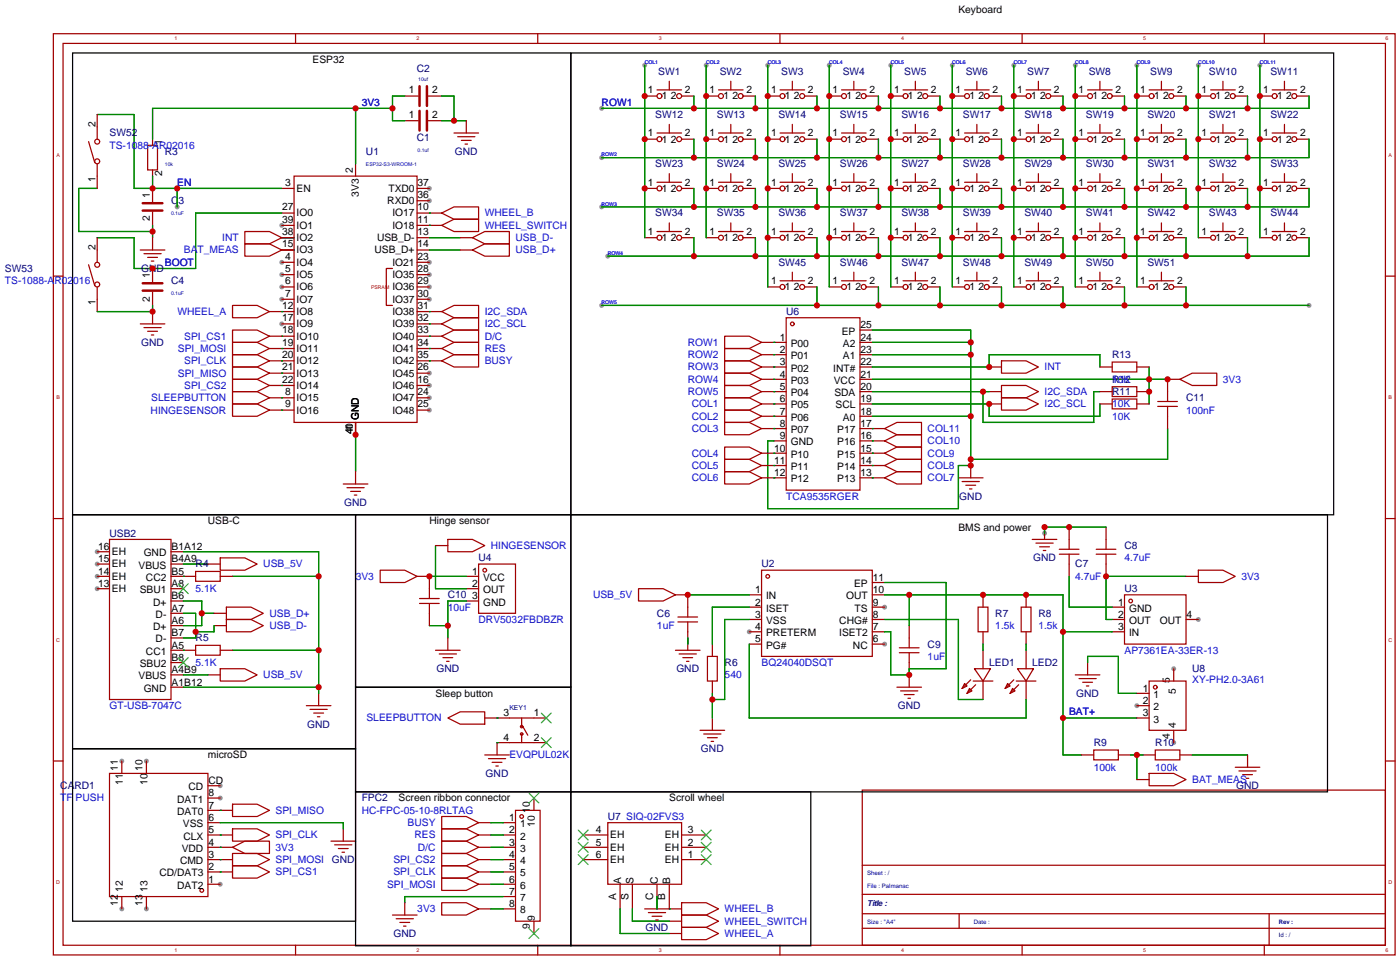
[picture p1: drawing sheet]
<svg xmlns="http://www.w3.org/2000/svg" width="289mm" height="200mm" viewBox="0 0 289 200" stroke-linecap="round" stroke-linejoin="round" font-family="sans-serif">
<defs><g id="words">
<g font-size="2.1">
<text x="197.9" y="2.7">Keyboard</text>
<text x="64.5" y="12.9">ESP32</text>
<text x="84.4" y="19.2">1</text>
<text x="89.2" y="19.2">2</text>
<text x="133.8" y="19.2">1</text>
<text x="136.7" y="20.5">1</text>
<text x="138.5" y="20.5">2</text>
<text x="141.4" y="19.2">2</text>
<text x="146.5" y="19.2">1</text>
<text x="149.4" y="20.5">1</text>
<text x="151.2" y="20.5">2</text>
<text x="154.1" y="19.2">2</text>
<text x="159.2" y="19.2">1</text>
<text x="162.1" y="20.5">1</text>
<text x="163.9" y="20.5">2</text>
<text x="166.8" y="19.2">2</text>
<text x="171.9" y="19.2">1</text>
<text x="174.8" y="20.5">1</text>
<text x="176.6" y="20.5">2</text>
<text x="179.5" y="19.2">2</text>
<text x="184.6" y="19.2">1</text>
<text x="187.5" y="20.5">1</text>
<text x="189.3" y="20.5">2</text>
<text x="192.2" y="19.2">2</text>
<text x="197.3" y="19.2">1</text>
<text x="200.2" y="20.5">1</text>
<text x="202" y="20.5">2</text>
<text x="204.9" y="19.2">2</text>
<text x="210" y="19.2">1</text>
<text x="212.9" y="20.5">1</text>
<text x="214.7" y="20.5">2</text>
<text x="217.6" y="19.2">2</text>
<text x="222.7" y="19.2">1</text>
<text x="225.6" y="20.5">1</text>
<text x="227.4" y="20.5">2</text>
<text x="230.3" y="19.2">2</text>
<text x="235.4" y="19.2">1</text>
<text x="238.3" y="20.5">1</text>
<text x="240.1" y="20.5">2</text>
<text x="243" y="19.2">2</text>
<text x="248.1" y="19.2">1</text>
<text x="251" y="20.5">1</text>
<text x="252.8" y="20.5">2</text>
<text x="255.7" y="19.2">2</text>
<text x="260.8" y="19.2">1</text>
<text x="263.7" y="20.5">1</text>
<text x="265.5" y="20.5">2</text>
<text x="268.4" y="19.2">2</text>
<text x="19.7" y="26.2" transform="rotate(-90 19.7 26.2)">2</text>
<text x="33.5" y="29.9" transform="rotate(-90 33.5 29.9)">1</text>
<text x="84.4" y="24.3">1</text>
<text x="89.2" y="24.3">2</text>
<text x="133.8" y="28.1">1</text>
<text x="136.7" y="29.4">1</text>
<text x="138.5" y="29.4">2</text>
<text x="141.4" y="28.1">2</text>
<text x="146.5" y="28.1">1</text>
<text x="149.4" y="29.4">1</text>
<text x="151.2" y="29.4">2</text>
<text x="154.1" y="28.1">2</text>
<text x="159.2" y="28.1">1</text>
<text x="162.1" y="29.4">1</text>
<text x="163.9" y="29.4">2</text>
<text x="166.8" y="28.1">2</text>
<text x="171.9" y="28.1">1</text>
<text x="174.8" y="29.4">1</text>
<text x="176.6" y="29.4">2</text>
<text x="179.5" y="28.1">2</text>
<text x="184.6" y="28.1">1</text>
<text x="187.5" y="29.4">1</text>
<text x="189.3" y="29.4">2</text>
<text x="192.2" y="28.1">2</text>
<text x="197.3" y="28.1">1</text>
<text x="200.2" y="29.4">1</text>
<text x="202" y="29.4">2</text>
<text x="204.9" y="28.1">2</text>
<text x="210" y="28.1">1</text>
<text x="212.9" y="29.4">1</text>
<text x="214.7" y="29.4">2</text>
<text x="217.6" y="28.1">2</text>
<text x="222.7" y="28.1">1</text>
<text x="225.6" y="29.4">1</text>
<text x="227.4" y="29.4">2</text>
<text x="230.3" y="28.1">2</text>
<text x="235.4" y="28.1">1</text>
<text x="238.3" y="29.4">1</text>
<text x="240.1" y="29.4">2</text>
<text x="243" y="28.1">2</text>
<text x="248.1" y="28.1">1</text>
<text x="251" y="29.4">1</text>
<text x="252.8" y="29.4">2</text>
<text x="255.7" y="28.1">2</text>
<text x="260.8" y="28.1">1</text>
<text x="263.7" y="29.4">1</text>
<text x="265.5" y="29.4">2</text>
<text x="268.4" y="28.1">2</text>
<text x="72.8" y="35.6" transform="rotate(-90 72.8 35.6)">2</text>
<text x="19.7" y="37.5" transform="rotate(-90 19.7 37.5)">1</text>
<text x="30.9" y="40.8" transform="rotate(-90 30.9 40.8)">1</text>
<text x="33.5" y="36.3" transform="rotate(-90 33.5 36.3)">2</text>
<text x="58.8" y="38.3">3</text>
<text x="61.2" y="39.6">EN</text>
<text x="74.1" y="40.6" transform="rotate(-90 74.1 40.6)">3V3</text>
<text x="80.2" y="39.6">TXD0</text>
<text x="86.2" y="38.3">37</text>
<text x="86.2" y="40.8">36</text>
<text x="133.8" y="38.3">1</text>
<text x="136.7" y="39.6">1</text>
<text x="138.5" y="39.6">2</text>
<text x="141.4" y="38.3">2</text>
<text x="146.5" y="38.3">1</text>
<text x="149.4" y="39.6">1</text>
<text x="151.2" y="39.6">2</text>
<text x="154.1" y="38.3">2</text>
<text x="159.2" y="38.3">1</text>
<text x="162.1" y="39.6">1</text>
<text x="163.9" y="39.6">2</text>
<text x="166.8" y="38.3">2</text>
<text x="171.9" y="38.3">1</text>
<text x="174.8" y="39.6">1</text>
<text x="176.6" y="39.6">2</text>
<text x="179.5" y="38.3">2</text>
<text x="184.6" y="38.3">1</text>
<text x="187.5" y="39.6">1</text>
<text x="189.3" y="39.6">2</text>
<text x="192.2" y="38.3">2</text>
<text x="197.3" y="38.3">1</text>
<text x="200.2" y="39.6">1</text>
<text x="202" y="39.6">2</text>
<text x="204.9" y="38.3">2</text>
<text x="210" y="38.3">1</text>
<text x="212.9" y="39.6">1</text>
<text x="214.7" y="39.6">2</text>
<text x="217.6" y="38.3">2</text>
<text x="222.7" y="38.3">1</text>
<text x="225.6" y="39.6">1</text>
<text x="227.4" y="39.6">2</text>
<text x="230.3" y="38.3">2</text>
<text x="235.4" y="38.3">1</text>
<text x="238.3" y="39.6">1</text>
<text x="240.1" y="39.6">2</text>
<text x="243" y="38.3">2</text>
<text x="248.1" y="38.3">1</text>
<text x="251" y="39.6">1</text>
<text x="252.8" y="39.6">2</text>
<text x="255.7" y="38.3">2</text>
<text x="260.8" y="38.3">1</text>
<text x="263.7" y="39.6">1</text>
<text x="265.5" y="39.6">2</text>
<text x="268.4" y="38.3">2</text>
<text x="30.9" y="45.7" transform="rotate(-90 30.9 45.7)">2</text>
<text x="58.3" y="43.4">27</text>
<text x="58.3" y="45.9">39</text>
<text x="61.2" y="44.6">IO0</text>
<text x="61.2" y="47.2">IO1</text>
<text x="80" y="42.1">RXD0</text>
<text x="81" y="44.6">IO17</text>
<text x="81" y="47.2">IO18</text>
<text x="86.2" y="43.4">10</text>
<text x="86.2" y="45.9">11</text>
<text x="19.7" y="51.6" transform="rotate(-90 19.7 51.6)">2</text>
<text x="58.3" y="48.5">38</text>
<text x="58.3" y="51">15</text>
<text x="58.8" y="53.5">4</text>
<text x="61.2" y="49.7">IO2</text>
<text x="61.2" y="52.3">IO3</text>
<text x="77.3" y="52.3">USB_D+</text>
<text x="77.8" y="49.7">USB_D-</text>
<text x="86.2" y="48.5">13</text>
<text x="86.2" y="51">14</text>
<text x="86.2" y="53.5">23</text>
<text x="133.8" y="48.5">1</text>
<text x="136.7" y="49.7">1</text>
<text x="138.5" y="49.7">2</text>
<text x="141.4" y="48.5">2</text>
<text x="146.5" y="48.5">1</text>
<text x="149.4" y="49.7">1</text>
<text x="151.2" y="49.7">2</text>
<text x="154.1" y="48.5">2</text>
<text x="159.2" y="48.5">1</text>
<text x="162.1" y="49.7">1</text>
<text x="163.9" y="49.7">2</text>
<text x="166.8" y="48.5">2</text>
<text x="171.9" y="48.5">1</text>
<text x="174.8" y="49.7">1</text>
<text x="176.6" y="49.7">2</text>
<text x="179.5" y="48.5">2</text>
<text x="184.6" y="48.5">1</text>
<text x="187.5" y="49.7">1</text>
<text x="189.3" y="49.7">2</text>
<text x="192.2" y="48.5">2</text>
<text x="197.3" y="48.5">1</text>
<text x="200.2" y="49.7">1</text>
<text x="202" y="49.7">2</text>
<text x="204.9" y="48.5">2</text>
<text x="210" y="48.5">1</text>
<text x="212.9" y="49.7">1</text>
<text x="214.7" y="49.7">2</text>
<text x="217.6" y="48.5">2</text>
<text x="222.7" y="48.5">1</text>
<text x="225.6" y="49.7">1</text>
<text x="227.4" y="49.7">2</text>
<text x="230.3" y="48.5">2</text>
<text x="235.4" y="48.5">1</text>
<text x="238.3" y="49.7">1</text>
<text x="240.1" y="49.7">2</text>
<text x="243" y="48.5">2</text>
<text x="248.1" y="48.5">1</text>
<text x="251" y="49.7">1</text>
<text x="252.8" y="49.7">2</text>
<text x="255.7" y="48.5">2</text>
<text x="260.8" y="48.5">1</text>
<text x="263.7" y="49.7">1</text>
<text x="265.5" y="49.7">2</text>
<text x="268.4" y="48.5">2</text>
<text x="30.9" y="57.4" transform="rotate(-90 30.9 57.4)">1</text>
<text x="58.8" y="56.1">5</text>
<text x="58.8" y="58.6">6</text>
<text x="61.2" y="54.8">IO4</text>
<text x="61.2" y="57.3">IO5</text>
<text x="61.2" y="59.9">IO6</text>
<text x="81" y="54.8">IO21</text>
<text x="81" y="57.3">IO35</text>
<text x="81" y="59.9">IO36</text>
<text x="86.2" y="56.1">28</text>
<text x="86.2" y="58.6">29</text>
<text x="159.2" y="58.6">1</text>
<text x="162.1" y="59.9">1</text>
<text x="163.9" y="59.9">2</text>
<text x="166.8" y="58.6">2</text>
<text x="171.9" y="58.6">1</text>
<text x="174.8" y="59.9">1</text>
<text x="176.6" y="59.9">2</text>
<text x="179.5" y="58.6">2</text>
<text x="184.6" y="58.6">1</text>
<text x="187.5" y="59.9">1</text>
<text x="189.3" y="59.9">2</text>
<text x="192.2" y="58.6">2</text>
<text x="197.3" y="58.6">1</text>
<text x="200.2" y="59.9">1</text>
<text x="202" y="59.9">2</text>
<text x="204.9" y="58.6">2</text>
<text x="210" y="58.6">1</text>
<text x="212.9" y="59.9">1</text>
<text x="214.7" y="59.9">2</text>
<text x="217.6" y="58.6">2</text>
<text x="222.7" y="58.6">1</text>
<text x="225.6" y="59.9">1</text>
<text x="227.4" y="59.9">2</text>
<text x="230.3" y="58.6">2</text>
<text x="235.4" y="58.6">1</text>
<text x="238.3" y="59.9">1</text>
<text x="240.1" y="59.9">2</text>
<text x="243" y="58.6">2</text>
<text x="19.7" y="62.9" transform="rotate(-90 19.7 62.9)">1</text>
<text x="30.9" y="62.2" transform="rotate(-90 30.9 62.2)">2</text>
<text x="58.3" y="63.7">12</text>
<text x="58.8" y="61.2">7</text>
<text x="61.2" y="62.4">IO7</text>
<text x="61.2" y="65">IO8</text>
<text x="81" y="62.4">IO37</text>
<text x="81" y="65">IO38</text>
<text x="86.2" y="61.2">30</text>
<text x="86.2" y="63.7">31</text>
<text x="58.3" y="66.2">17</text>
<text x="58.3" y="68.8">18</text>
<text x="58.3" y="71.3">19</text>
<text x="61.2" y="67.5">IO9</text>
<text x="61.2" y="70">IO10</text>
<text x="81" y="67.5">IO39</text>
<text x="81" y="70">IO40</text>
<text x="86.2" y="66.2">32</text>
<text x="86.2" y="68.8">33</text>
<text x="86.2" y="71.3">34</text>
<text x="161" y="70.3">1</text>
<text x="163.2" y="71.6">P00</text>
<text x="173.8" y="69">EP</text>
<text x="174" y="71.6">A2</text>
<text x="177.7" y="70.3">24</text>
<text x="177.7" y="67.7">25</text>
<text x="58.3" y="73.9">20</text>
<text x="58.3" y="76.4">21</text>
<text x="61.2" y="72.6">IO11</text>
<text x="61.2" y="75.1">IO12</text>
<text x="61.2" y="77.7">IO13</text>
<text x="81" y="72.6">IO41</text>
<text x="81" y="75.1">IO42</text>
<text x="81" y="77.7">IO45</text>
<text x="86.2" y="73.9">35</text>
<text x="86.2" y="76.4">26</text>
<text x="161" y="72.8">2</text>
<text x="161" y="75.4">3</text>
<text x="161" y="77.9">4</text>
<text x="163.2" y="74.1">P01</text>
<text x="163.2" y="76.6">P02</text>
<text x="172" y="76.6">INT#</text>
<text x="174" y="74.1">A1</text>
<text x="177.7" y="77.9">21</text>
<text x="177.7" y="75.4">22</text>
<text x="177.7" y="72.8">23</text>
<text x="58.3" y="78.9">22</text>
<text x="58.8" y="81.5">8</text>
<text x="61.2" y="80.2">IO14</text>
<text x="61.2" y="82.7">IO15</text>
<text x="81" y="80.2">IO46</text>
<text x="81" y="82.7">IO47</text>
<text x="86.2" y="78.9">16</text>
<text x="86.2" y="81.5">24</text>
<text x="161" y="80.4">5</text>
<text x="161" y="83">6</text>
<text x="163.2" y="79.2">P03</text>
<text x="163.2" y="81.7">P04</text>
<text x="172.1" y="79.2">VCC</text>
<text x="172.3" y="81.7">SDA</text>
<text x="177.7" y="83">19</text>
<text x="177.7" y="80.4">20</text>
<text x="58.8" y="84">9</text>
<text x="61.2" y="85.3">IO16</text>
<text x="72.8" y="89.6" transform="rotate(-90 72.8 89.6)">40</text>
<text x="72.8" y="89" transform="rotate(-90 72.8 89)">11</text>
<text x="74.1" y="86.6" transform="rotate(-90 74.1 86.6)">GND</text>
<text x="81" y="85.3">IO48</text>
<text x="86.2" y="84">25</text>
<text x="161" y="85.5">7</text>
<text x="161" y="88.1">8</text>
<text x="163.2" y="84.3">P05</text>
<text x="163.2" y="86.8">P06</text>
<text x="163.2" y="89.3">P07</text>
<text x="172.5" y="84.3">SCL</text>
<text x="172.8" y="89.3">P17</text>
<text x="174" y="86.8">A0</text>
<text x="177.7" y="88.1">17</text>
<text x="177.7" y="85.5">18</text>
<text x="159.8" y="93.1">10</text>
<text x="159.8" y="95.7">11</text>
<text x="161" y="90.6">9</text>
<text x="163.2" y="91.9">GND</text>
<text x="163.2" y="94.4">P10</text>
<text x="172.8" y="94.4">P15</text>
<text x="172.8" y="91.9">P16</text>
<text x="177.7" y="95.7">14</text>
<text x="177.7" y="93.1">15</text>
<text x="177.7" y="90.6">16</text>
<text x="159.8" y="98.2">12</text>
<text x="163.2" y="97">P11</text>
<text x="163.2" y="99.5">P12</text>
<text x="172.8" y="99.5">P13</text>
<text x="172.8" y="97">P14</text>
<text x="177.7" y="98.2">13</text>
<text x="20.3" y="113.5">16</text>
<text x="35.4" y="113.5">B1A12</text>
<text x="42.9" y="108.1">USB-C</text>
<text x="88.6" y="108.1">Hinge sensor</text>
<text x="197.9" y="109.4">BMS and power</text>
<text x="20.3" y="118.5">14</text>
<text x="20.3" y="116">15</text>
<text x="23.1" y="119.6">EH</text>
<text x="23.1" y="117">EH</text>
<text x="23.1" y="114.5">EH</text>
<text x="28.6" y="117.3">VBUS</text>
<text x="29.7" y="114.7">GND</text>
<text x="30.1" y="119.8">CC2</text>
<text x="35.4" y="118.5">B5</text>
<text x="35.4" y="116">B4A9</text>
<text x="97.5" y="118.5">1</text>
<text x="99.7" y="119.8">VCC</text>
<text x="180.2" y="119.8">11</text>
<text x="20.3" y="121.1">13</text>
<text x="23.1" y="122.1">EH</text>
<text x="28.8" y="122.4">SBU1</text>
<text x="31.6" y="124.9">D+</text>
<text x="35.4" y="123.6">B6</text>
<text x="35.4" y="121.1">A8</text>
<text x="97.5" y="121.1">2</text>
<text x="97.5" y="123.6">3</text>
<text x="99.7" y="122.4">OUT</text>
<text x="99.7" y="124.9">GND</text>
<text x="155.9" y="122.4">1</text>
<text x="155.9" y="124.9">2</text>
<text x="158.2" y="123.6">IN</text>
<text x="174.7" y="123.6">OUT</text>
<text x="176.3" y="121.1">EP</text>
<text x="180.2" y="124.9">9</text>
<text x="180.2" y="122.4">10</text>
<text x="230.9" y="124.9">1</text>
<text x="31.6" y="130">D+</text>
<text x="32.1" y="127.4">D-</text>
<text x="35.4" y="131.2">B7</text>
<text x="35.4" y="128.7">A6</text>
<text x="35.4" y="126.2">A7</text>
<text x="155.9" y="127.4">3</text>
<text x="155.9" y="130">4</text>
<text x="158.2" y="126.2">ISET</text>
<text x="158.2" y="128.7">VSS</text>
<text x="158.2" y="131.2">PRETERM</text>
<text x="173.3" y="131.2">ISET2</text>
<text x="173.3" y="128.7">CHG#</text>
<text x="176.4" y="126.2">TS</text>
<text x="180.2" y="130">7</text>
<text x="180.2" y="127.4">8</text>
<text x="230.9" y="127.4">2</text>
<text x="230.9" y="130">3</text>
<text x="233.1" y="126.2">GND</text>
<text x="233.1" y="128.7">OUT</text>
<text x="233.1" y="131.2">IN</text>
<text x="239.4" y="128.7">OUT</text>
<text x="245" y="127.4">4</text>
<text x="28.8" y="137.6">SBU2</text>
<text x="30.1" y="135.1">CC1</text>
<text x="32.1" y="132.5">D-</text>
<text x="35.4" y="136.3">B8</text>
<text x="35.4" y="133.8">A5</text>
<text x="155.9" y="132.5">5</text>
<text x="158.2" y="133.8">PG#</text>
<text x="176.1" y="133.8">NC</text>
<text x="180.2" y="132.5">6</text>
<text x="28.6" y="140.1">VBUS</text>
<text x="29.7" y="142.7">GND</text>
<text x="35.4" y="141.4">A1B12</text>
<text x="35.4" y="138.9">A4B9</text>
<text x="89.9" y="143.7">Sleep button</text>
<text x="235.9" y="142.7">1</text>
<text x="238.2" y="143.9">1</text>
<text x="241.5" y="140.8" transform="rotate(-90 241.5 140.8)">5</text>
<text x="242.8" y="143.1" transform="rotate(-90 242.8 143.1)">5</text>
<text x="104" y="147.8">3</text>
<text x="110.2" y="147.8">1</text>
<text x="235.9" y="147.8">3</text>
<text x="235.9" y="145.2">2</text>
<text x="238.2" y="149">3</text>
<text x="238.2" y="146.5">2</text>
<text x="104" y="152.8">4</text>
<text x="110.2" y="152.8">2</text>
<text x="241.5" y="152.4" transform="rotate(-90 241.5 152.4)">4</text>
<text x="242.8" y="150.2" transform="rotate(-90 242.8 150.2)">4</text>
<text x="24.3" y="159" transform="rotate(-90 24.3 159)">11</text>
<text x="25.3" y="161.9" transform="rotate(-90 25.3 161.9)">11</text>
<text x="29.4" y="159" transform="rotate(-90 29.4 159)">10</text>
<text x="30.4" y="161.9" transform="rotate(-90 30.4 161.9)">10</text>
<text x="42.9" y="156.4">microSD</text>
<text x="43.1" y="161.7">CD</text>
<text x="36.6" y="165.5">DAT1</text>
<text x="38.9" y="163">CD</text>
<text x="43.1" y="166.8">7</text>
<text x="43.1" y="164.3">8</text>
<text x="82.3" y="165.3">Screen ribbon connector</text>
<text x="109.4" y="167.6" transform="rotate(-90 109.4 167.6)">10</text>
<text x="138.2" y="165.3">Scroll wheel</text>
<text x="36.6" y="168.1">DAT0</text>
<text x="37.8" y="170.6">VSS</text>
<text x="37.9" y="173.2">CLX</text>
<text x="43.1" y="171.9">5</text>
<text x="43.1" y="169.3">6</text>
<text x="105.1" y="169.3">1</text>
<text x="105.1" y="171.9">2</text>
<text x="107.4" y="170.6">1</text>
<text x="107.4" y="173.2">2</text>
<text x="110.4" y="170.5" transform="rotate(-90 110.4 170.5)">10</text>
<text x="123" y="171.9">4</text>
<text x="126" y="172.9">EH</text>
<text x="137.3" y="172.9">EH</text>
<text x="142" y="171.9">3</text>
<text x="37.2" y="178.2">CMD</text>
<text x="37.5" y="175.7">VDD</text>
<text x="43.1" y="179.5">2</text>
<text x="43.1" y="177">3</text>
<text x="43.1" y="174.4">4</text>
<text x="105.1" y="174.4">3</text>
<text x="105.1" y="177">4</text>
<text x="105.1" y="179.5">5</text>
<text x="107.4" y="175.7">3</text>
<text x="107.4" y="178.2">4</text>
<text x="123" y="174.4">5</text>
<text x="123" y="177">6</text>
<text x="126" y="175.4">EH</text>
<text x="126" y="178">EH</text>
<text x="137.3" y="178">EH</text>
<text x="137.3" y="175.4">EH</text>
<text x="142" y="177">1</text>
<text x="142" y="174.4">2</text>
<text x="25.3" y="183.9" transform="rotate(-90 25.3 183.9)">12</text>
<text x="30.4" y="183.9" transform="rotate(-90 30.4 183.9)">13</text>
<text x="32.9" y="180.8">CD/DAT3</text>
<text x="36.6" y="183.3">DAT2</text>
<text x="43.1" y="182">1</text>
<text x="105.1" y="182">6</text>
<text x="105.1" y="184.6">7</text>
<text x="107.4" y="180.8">5</text>
<text x="107.4" y="183.3">6</text>
<text x="107.4" y="185.9">7</text>
<text x="127.2" y="185.5" transform="rotate(-90 127.2 185.5)">A</text>
<text x="128.2" y="182.4" transform="rotate(-90 128.2 182.4)">A</text>
<text x="129.7" y="185.5" transform="rotate(-90 129.7 185.5)">S</text>
<text x="130.8" y="182.4" transform="rotate(-90 130.8 182.4)">S</text>
<text x="134.8" y="185.7" transform="rotate(-90 134.8 185.7)">C</text>
<text x="135.8" y="182.4" transform="rotate(-90 135.8 182.4)">C</text>
<text x="137.4" y="185.5" transform="rotate(-90 137.4 185.5)">B</text>
<text x="138.4" y="182.4" transform="rotate(-90 138.4 182.4)">B</text>
<text x="24.3" y="186.8" transform="rotate(-90 24.3 186.8)">12</text>
<text x="29.4" y="186.8" transform="rotate(-90 29.4 186.8)">13</text>
<text x="105.1" y="187.1">8</text>
<text x="107.4" y="188.4">8</text>
<text x="109.4" y="191.7" transform="rotate(-90 109.4 191.7)">9</text>
<text x="110.4" y="190" transform="rotate(-90 110.4 190)">9</text>
</g>
<g font-size="2.1" fill="#000080">
<text x="86" y="14.9">C2</text>
<text x="135.9" y="15.4">SW1</text>
<text x="148.6" y="15.4">SW2</text>
<text x="161.3" y="15.4">SW3</text>
<text x="174" y="15.4">SW4</text>
<text x="186.7" y="15.4">SW5</text>
<text x="199.4" y="15.4">SW6</text>
<text x="212.1" y="15.4">SW7</text>
<text x="224.8" y="15.4">SW8</text>
<text x="237.5" y="15.4">SW9</text>
<text x="249.6" y="15.4">SW10</text>
<text x="262.3" y="15.4">SW11</text>
<text x="22.6" y="28.1">SW52</text>
<text x="86" y="29.2">C1</text>
<text x="135.3" y="24.3">SW12</text>
<text x="148" y="24.3">SW13</text>
<text x="160.7" y="24.3">SW14</text>
<text x="173.4" y="24.3">SW15</text>
<text x="186.1" y="24.3">SW16</text>
<text x="198.8" y="24.3">SW17</text>
<text x="211.5" y="24.3">SW18</text>
<text x="224.2" y="24.3">SW19</text>
<text x="236.9" y="24.3">SW20</text>
<text x="249.6" y="24.3">SW21</text>
<text x="262.3" y="24.3">SW22</text>
<text x="34" y="31.9">R3</text>
<text x="75.6" y="31.9">U1</text>
<text x="93.9" y="31.9">GND</text>
<text x="135.3" y="34.5">SW23</text>
<text x="148" y="34.5">SW24</text>
<text x="160.7" y="34.5">SW25</text>
<text x="173.4" y="34.5">SW26</text>
<text x="186.1" y="34.5">SW27</text>
<text x="198.8" y="34.5">SW28</text>
<text x="211.5" y="34.5">SW29</text>
<text x="224.2" y="34.5">SW30</text>
<text x="236.9" y="34.5">SW31</text>
<text x="249.6" y="34.5">SW32</text>
<text x="262.3" y="34.5">SW33</text>
<text x="35.3" y="42.1">C3</text>
<text x="135.3" y="44.6">SW34</text>
<text x="148" y="44.6">SW35</text>
<text x="160.7" y="44.6">SW36</text>
<text x="173.4" y="44.6">SW37</text>
<text x="186.1" y="44.6">SW38</text>
<text x="198.8" y="44.6">SW39</text>
<text x="211.5" y="44.6">SW40</text>
<text x="224.2" y="44.6">SW41</text>
<text x="236.9" y="44.6">SW42</text>
<text x="249.6" y="44.6">SW43</text>
<text x="262.3" y="44.6">SW44</text>
<text x="1" y="56.1">SW53</text>
<text x="29.1" y="56.1">GND</text>
<text x="35.3" y="58.6">C4</text>
<text x="160.7" y="54.8">SW45</text>
<text x="173.4" y="54.8">SW46</text>
<text x="186.1" y="54.8">SW47</text>
<text x="198.8" y="54.8">SW48</text>
<text x="211.5" y="54.8">SW49</text>
<text x="224.2" y="54.8">SW50</text>
<text x="236.9" y="54.8">SW51</text>
<text x="162.3" y="65">U6</text>
<text x="29.1" y="71.3">GND</text>
<text x="229.6" y="73.9">R13</text>
<text x="229.6" y="81.5">R11</text>
<text x="229.6" y="78.9">R12</text>
<text x="244.9" y="82.7">C11</text>
<text x="71.1" y="104.3">GND</text>
<text x="198.1" y="103.1">GND</text>
<text x="22.6" y="110.7">USB2</text>
<text x="232.2" y="113.2">C8</text>
<text x="40.4" y="117">R4</text>
<text x="98.8" y="115.8">U4</text>
<text x="157.2" y="117">U2</text>
<text x="213.3" y="115.8">GND</text>
<text x="222" y="117">C7</text>
<text x="92.5" y="123.4">C10</text>
<text x="232.2" y="122.1">U3</text>
<text x="135.6" y="127.2">C6</text>
<text x="205.5" y="127.2">R7</text>
<text x="214.4" y="127.2">R8</text>
<text x="40.4" y="132.3">R5</text>
<text x="149.6" y="137.4">R6</text>
<text x="191.5" y="133.5">C9</text>
<text x="204.2" y="137.4">LED1</text>
<text x="213.1" y="137.4">LED2</text>
<text x="90.1" y="138.6">GND</text>
<text x="139.6" y="138.6">GND</text>
<text x="222.2" y="143.7">GND</text>
<text x="246.1" y="138.6">U8</text>
<text x="185.4" y="146.2">GND</text>
<text x="63.4" y="150.1">GND</text>
<text x="144.7" y="155.1">GND</text>
<text x="225.8" y="153.9">R9</text>
<text x="238.5" y="153.9">R10</text>
<text x="100.3" y="160.2">GND</text>
<text x="12.4" y="162.8">CARD1</text>
<text x="74.7" y="165.3">FPC2</text>
<text x="255.2" y="162.8">GND</text>
<text x="125.5" y="169.1">U7 SIQ-02FVS3</text>
<text x="68.5" y="178">GND</text>
<text x="133.3" y="192">GND</text>
<text x="81.2" y="193.2">GND</text>
</g>
<g font-size="2.1" fill="#00f">
<text x="74.7" y="21.8">3V3</text>
<text x="124.2" y="21.8">ROW1</text>
<text x="22.6" y="30.7">TS-1088-AR02016</text>
<text x="36.6" y="38.3">EN</text>
<text x="100.1" y="47.2">WHEEL_SWITCH</text>
<text x="100.1" y="44.6">WHEEL_B</text>
<text x="38" y="52.3">BAT_MEAS</text>
<text x="45.9" y="49.7">INT</text>
<text x="106.4" y="49.7">USB_D-</text>
<text x="106.4" y="52.3">USB_D+</text>
<text x="1" y="58.6">TS-1088-AR02016</text>
<text x="34" y="54.8">BOOT</text>
<text x="36.6" y="65">WHEEL_A</text>
<text x="100.1" y="65">I2C_SDA</text>
<text x="38" y="70">SPI_CS1</text>
<text x="100.1" y="67.5">I2C_SCL</text>
<text x="100.1" y="70">D/C</text>
<text x="142" y="71.3">ROW1</text>
<text x="36.7" y="77.7">SPI_MISO</text>
<text x="36.7" y="72.6">SPI_MOSI</text>
<text x="38" y="75.1">SPI_CLK</text>
<text x="100.1" y="72.6">RES</text>
<text x="100.1" y="75.1">BUSY</text>
<text x="142" y="73.9">ROW2</text>
<text x="142" y="76.4">ROW3</text>
<text x="215.6" y="76.4">INT</text>
<text x="31.2" y="82.7">SLEEPBUTTON</text>
<text x="38" y="80.2">SPI_CS2</text>
<text x="142" y="78.9">ROW4</text>
<text x="142" y="81.5">ROW5</text>
<text x="215.6" y="81.5">I2C_SDA</text>
<text x="229.6" y="78.9">10K</text>
<text x="252.5" y="78.9">3V3</text>
<text x="31.1" y="85.3">HINGESENSOR</text>
<text x="142.8" y="84">COL1</text>
<text x="142.8" y="86.6">COL2</text>
<text x="142.8" y="89.1">COL3</text>
<text x="191.5" y="89.1">COL11</text>
<text x="215.6" y="84">I2C_SCL</text>
<text x="229.6" y="86.6">10K</text>
<text x="229.6" y="84">10K</text>
<text x="244.9" y="85.3">100nF</text>
<text x="142.8" y="94.2">COL4</text>
<text x="191.5" y="91.6">COL10</text>
<text x="191.5" y="94.2">COL9</text>
<text x="142.8" y="96.7">COL5</text>
<text x="142.8" y="99.3">COL6</text>
<text x="191.5" y="96.7">COL8</text>
<text x="191.5" y="99.3">COL7</text>
<text x="162.3" y="103.1">TCA9535RGER</text>
<text x="101.3" y="113.2">HINGESENSOR</text>
<text x="54.4" y="117">USB_5V</text>
<text x="73.5" y="119.6">3V3</text>
<text x="222" y="119.6">4.7uF</text>
<text x="232.2" y="115.8">4.7uF</text>
<text x="256.3" y="119.6">3V3</text>
<text x="40.4" y="122.1">5.1K</text>
<text x="92.5" y="125.9">10uF</text>
<text x="122.4" y="123.4">USB_5V</text>
<text x="55.6" y="127.2">USB_D+</text>
<text x="55.6" y="129.7">USB_D-</text>
<text x="98.8" y="128.5">DRV5032FBDBZR</text>
<text x="135.6" y="129.7">1uF</text>
<text x="205.5" y="129.7">1.5k</text>
<text x="214.4" y="129.7">1.5k</text>
<text x="40.4" y="137.4">5.1K</text>
<text x="157.2" y="137.4">BQ24040DSQT</text>
<text x="191.5" y="136.1">1uF</text>
<text x="232.2" y="134.8">AP7361EA-33ER-13</text>
<text x="54.4" y="139.9">USB_5V</text>
<text x="149.6" y="139.9">540</text>
<text x="246.1" y="140.9">XY-PH2.0-3A61</text>
<text x="22.6" y="146.2">GT-USB-7047C</text>
<text x="75.7" y="148.8">SLEEPBUTTON</text>
<text x="220.7" y="147.5">BAT+</text>
<text x="105.2" y="156.4">EVQPUL02K</text>
<text x="225.8" y="158.9">100k</text>
<text x="238.5" y="158.9">100k</text>
<text x="246.1" y="161.5">BAT_MEAS</text>
<text x="12.4" y="165.3">TF PUSH</text>
<text x="56.9" y="167.8">SPI_MISO</text>
<text x="74.7" y="167.8">HC-FPC-05-10-8RLTAG</text>
<text x="56.9" y="172.9">SPI_CLK</text>
<text x="84.2" y="170.4">BUSY</text>
<text x="85.6" y="172.9">RES</text>
<text x="56.9" y="175.5">3V3</text>
<text x="56.9" y="178">SPI_MOSI</text>
<text x="81.2" y="178">SPI_CS2</text>
<text x="86.3" y="175.5">D/C</text>
<text x="56.9" y="180.5">SPI_CS1</text>
<text x="79.9" y="183.1">SPI_MOSI</text>
<text x="81.2" y="180.5">SPI_CLK</text>
<text x="86.2" y="188.2">3V3</text>
<text x="149.6" y="188.2">WHEEL_B</text>
<text x="149.6" y="190.7">WHEEL_SWITCH</text>
<text x="149.6" y="193.2">WHEEL_A</text>
</g>
<text font-size="1.7" fill="#000080" x="179" y="186.8">Title :</text>
<text font-size="1.4" fill="#000080" x="105.2" y="146.4">KEY1</text>
<g font-size="1.2" fill="#000080">
<text x="179" y="183.1">File : Palmanac</text>
<text x="179" y="180.4">Sheet : /</text>
<text x="179" y="190.5">Size : &quot;A4&quot;</text>
<text x="201" y="190.5">Date :</text>
<text x="264" y="190.5">Rev :</text>
<text x="264" y="193.3">Id : /</text>
</g>
<g font-size="1.1" fill="#a00000">
<text x="36" y="8.3">1</text>
<text x="86" y="8.3">2</text>
<text x="136" y="8.3">3</text>
<text x="186" y="8.3">4</text>
<text x="236" y="8.3">5</text>
<text x="286" y="8.3">6</text>
<text x="11.7" y="32.3">A</text>
<text x="286.7" y="32.3">A</text>
<text x="76.6" y="59.5">PSRAM</text>
<text x="11.7" y="82.3">B</text>
<text x="286.7" y="82.3">B</text>
<text x="11.6" y="132.3">C</text>
<text x="286.6" y="132.3">C</text>
<text x="11.6" y="182.3">D</text>
<text x="286.6" y="182.3">D</text>
<text x="36" y="196.3">1</text>
<text x="86" y="196.3">2</text>
<text x="136" y="196.3">3</text>
<text x="186" y="196.3">4</text>
<text x="236" y="196.3">5</text>
<text x="286" y="196.3">6</text>
</g>
<g font-size="1.1" fill="#000080">
<text x="86.3" y="16.6">10uf</text>
<text x="34" y="34.1">10k</text>
<text x="75.6" y="34.1">ESP32-S3-WROOM-1</text>
<text x="86.2" y="31.3">0.1uf</text>
<text x="35.3" y="44.3">0.1uF</text>
<text x="35.3" y="60.8">0.1uF</text>
</g>
<g font-size="1.1" fill="#00f">
<text x="133.1" y="13.2">COL1</text>
<text x="145.8" y="13.2">COL2</text>
<text x="158.5" y="13.2">COL3</text>
<text x="171.2" y="13.2">COL4</text>
<text x="183.9" y="13.2">COL5</text>
<text x="196.6" y="13.2">COL6</text>
<text x="209.3" y="13.2">COL7</text>
<text x="222" y="13.2">COL8</text>
<text x="234.7" y="13.2">COL9</text>
<text x="247.4" y="13.2">COL10</text>
<text x="260.1" y="13.2">COL11</text>
<text x="124.2" y="32.2">ROW2</text>
<text x="124.2" y="42.4">ROW3</text>
<text x="125.5" y="52.5">ROW4</text>
<text x="124.2" y="62.7">ROW5</text>
</g>
</g></defs>
<g fill="#999">
<circle cx="58.2" cy="46.5" r=".51"/>
<circle cx="58.2" cy="54.1" r=".51"/>
<circle cx="58.2" cy="56.6" r=".51"/>
<circle cx="58.2" cy="59.2" r=".51"/>
<circle cx="58.2" cy="61.7" r=".51"/>
<circle cx="58.2" cy="66.8" r=".51"/>
<circle cx="88.6" cy="38.9" r=".51"/>
<circle cx="88.6" cy="41.4" r=".51"/>
<circle cx="88.6" cy="54.1" r=".51"/>
<circle cx="88.6" cy="56.6" r=".51"/>
<circle cx="88.6" cy="59.2" r=".51"/>
<circle cx="88.6" cy="61.7" r=".51"/>
<circle cx="88.6" cy="77" r=".51"/>
<circle cx="88.6" cy="79.5" r=".51"/>
<circle cx="88.6" cy="82" r=".51"/>
<circle cx="88.6" cy="84.6" r=".51"/>
<circle cx="20.1" cy="121.4" r=".51"/>
<circle cx="20.1" cy="118.9" r=".51"/>
<circle cx="20.1" cy="116.3" r=".51"/>
<circle cx="20.1" cy="113.8" r=".51"/>
<circle cx="154.7" cy="130.3" r=".51"/>
<circle cx="182.6" cy="132.8" r=".51"/>
<circle cx="182.6" cy="125.2" r=".51"/>
<circle cx="247.4" cy="127.8" r=".51"/>
<circle cx="45.5" cy="182.4" r=".51"/>
<circle cx="45.5" cy="164.6" r=".51"/>
<circle cx="45.5" cy="162.1" r=".51"/>
<circle cx="30.2" cy="157" r=".51"/>
<circle cx="25.1" cy="157" r=".51"/>
<circle cx="25.1" cy="187.5" r=".51"/>
<circle cx="30.2" cy="187.5" r=".51"/>
<circle cx="242.3" cy="137.9" r=".51"/>
<circle cx="242.3" cy="153.2" r=".51"/>
<circle cx="234.7" cy="145.5" r=".51"/>
<circle cx="124.2" cy="42.7" r=".51"/>
<circle cx="124.2" cy="32.5" r=".51"/>
<circle cx="234.7" cy="13.5" r=".51"/>
<circle cx="124.2" cy="63" r=".51"/>
<circle cx="270.3" cy="63" r=".51"/>
<circle cx="171.2" cy="13.5" r=".51"/>
<circle cx="158.5" cy="13.5" r=".51"/>
<circle cx="196.6" cy="13.5" r=".51"/>
<circle cx="133.1" cy="13.5" r=".51"/>
<circle cx="222" cy="13.5" r=".51"/>
<circle cx="183.9" cy="13.5" r=".51"/>
<circle cx="247.4" cy="13.5" r=".51"/>
<circle cx="260.1" cy="13.5" r=".51"/>
<circle cx="145.8" cy="13.5" r=".51"/>
<circle cx="36.6" cy="42.7" r=".51"/>
<circle cx="209.3" cy="13.5" r=".51"/>
<circle cx="125.5" cy="52.8" r=".51"/>
<circle cx="215.6" cy="110" r=".51"/>
<circle cx="124.2" cy="22.4" r=".51"/>
</g>
<g fill="none" stroke="#a10000" stroke-width=".25">
<path d="M11 7h277v190h-277zM13 9h273v186h-273zM61 7v2M83.6 19.8h2.8M88.4 19.8h2.8M111 7v2M133.1 19.8h2.5M135.6 18.5h5.1M138.2 16.8v1.7M140.7 19.8h2.6M145.8 19.8h2.5M148.3 18.5h5.1"/>
<path d="M150.9 16.8v1.7M153.4 19.8h2.6M158.5 19.8h2.5M161 7v2M161 18.5h5.1M163.6 16.8v1.7M166.1 19.8h2.6M171.2 19.8h2.5M173.7 18.5h5.1M176.3 16.8v1.7M178.8 19.8h2.6M183.9 19.8h2.5"/>
<path d="M186.4 18.5h5.1M189 16.8v1.7M191.5 19.8h2.6M196.6 19.8h2.5M199.1 18.5h5.1M201.7 16.8v1.7M204.2 19.8h2.6M209.3 19.8h2.5M211 7v2M211.8 18.5h5.1M214.4 16.8v1.7M216.9 19.8h2.6"/>
<path d="M222 19.8h2.5M224.5 18.5h5.1M227.1 16.8v1.7M229.6 19.8h2.6M234.7 19.8h2.5M237.2 18.5h5.1M239.8 16.8v1.7M242.3 19.8h2.6M247.4 19.8h2.5M249.9 18.5h5.1M252.5 16.8v1.7M255 19.8h2.6"/>
<path d="M260.1 19.8h2.5M261 7v2M262.6 18.5h5.1M265.2 16.8v1.7M267.7 19.8h2.6M18.3 29.2l1.3 4.3M20.1 23.6v5.1M20.1 33.8v5.1M30.5 30h2v5.1h-2zM31.5 28.7v1.3M31.5 35.1v1.2M31.5 38.9v2.8"/>
<path d="M58.2 38.9h2.5M60.7 36.3h25.4v50.8h-25.4zM73.4 33.8v2.5M83.6 24.9h2.8M86.1 38.9h2.5M88.4 24.9h2.8M93.7 27.4h5.1M94.5 28.2h3.5M95.2 29h2.1M96 29.7h.5M96.3 24.9v2.5M133.1 28.7h2.5"/>
<path d="M133.1 38.9h2.5M135.6 27.4h5.1M135.6 37.6h5.1M138.2 25.7v1.7M138.2 35.8v1.8M140.7 28.7h2.6M140.7 38.9h2.6M145.8 28.7h2.5M145.8 38.9h2.5M148.3 27.4h5.1M148.3 37.6h5.1M150.9 25.7v1.7"/>
<path d="M150.9 35.8v1.8M153.4 28.7h2.6M153.4 38.9h2.6M158.5 28.7h2.5M158.5 38.9h2.5M161 27.4h5.1M161 37.6h5.1M163.6 25.7v1.7M163.6 35.8v1.8M166.1 28.7h2.6M166.1 38.9h2.6M171.2 28.7h2.5"/>
<path d="M171.2 38.9h2.5M173.7 27.4h5.1M173.7 37.6h5.1M176.3 25.7v1.7M176.3 35.8v1.8M178.8 28.7h2.6M178.8 38.9h2.6M183.9 28.7h2.5M183.9 38.9h2.5M186.4 27.4h5.1M186.4 37.6h5.1M189 25.7v1.7"/>
<path d="M189 35.8v1.8M191.5 28.7h2.6M191.5 38.9h2.6M196.6 28.7h2.5M196.6 38.9h2.5M199.1 27.4h5.1M199.1 37.6h5.1M201.7 25.7v1.7M201.7 35.8v1.8M204.2 28.7h2.6M204.2 38.9h2.6M209.3 28.7h2.5"/>
<path d="M209.3 38.9h2.5M211.8 27.4h5.1M211.8 37.6h5.1M214.4 25.7v1.7M214.4 35.8v1.8M216.9 28.7h2.6M216.9 38.9h2.6M222 28.7h2.5M222 38.9h2.5M224.5 27.4h5.1M224.5 37.6h5.1M227.1 25.7v1.7"/>
<path d="M227.1 35.8v1.8M229.6 28.7h2.6M229.6 38.9h2.6M234.7 28.7h2.5M234.7 38.9h2.5M237.2 27.4h5.1M237.2 37.6h5.1M239.8 25.7v1.7M239.8 35.8v1.8M242.3 28.7h2.6M242.3 38.9h2.6M247.4 28.7h2.5"/>
<path d="M247.4 38.9h2.5M249.9 27.4h5.1M249.9 37.6h5.1M252.5 25.7v1.7M252.5 35.8v1.8M255 28.7h2.6M255 38.9h2.6M260.1 28.7h2.5M260.1 38.9h2.5M262.6 27.4h5.1M262.6 37.6h5.1M265.2 25.7v1.7"/>
<path d="M265.2 35.8v1.8M267.7 28.7h2.6M267.7 38.9h2.6M11 57h2M18.3 54.6l1.3 4.3M20.1 49v5.1M20.1 59.2v5.1M29 51.6h5M29.7 52.3h3.6M30.5 53.1h2M31.2 53.8h.5M31.5 43.7v2.8"/>
<path d="M31.5 49v2.6M31.5 55.4v2.8M50.5 47.8h5.1l2.6 1.2-2.6 1.3h-5.1zM50.5 50.3h5.1l2.6 1.3-2.6 1.2h-5.1zM58.2 59.2h2.5M58.2 43.9h2.5M58.2 46.5h2.5M58.2 49h2.5M58.2 51.6h2.5M58.2 54.1h2.5M58.2 56.6h2.5M81 55.4h-1.2v7.6h1.2"/>
<path d="M86.1 59.2h2.5M86.1 43.9h5.1M86.1 46.5h5.1M86.1 49h2.5M86.1 51.6h2.5M86.1 54.1h2.5M86.1 56.6h2.5M86.1 41.4h2.5M91.2 46.5l2.5-1.3h5.1v2.6h-5.1zM91.2 43.9l2.5-1.2h5.1v2.5h-5.1zM95 49h2.5M95 51.6h2.5"/>
<path d="M97.5 49l2.6-1.2h5.1v2.5h-5.1zM97.5 51.6l2.6-1.3h5.1v2.5h-5.1zM133.1 49h2.5M135.6 47.8h5.1M138.2 46v1.8M140.7 49h2.6M145.8 49h2.5M148.3 47.8h5.1M150.9 46v1.8M153.4 49h2.6M158.5 59.2h2.5M158.5 49h2.5"/>
<path d="M161 57.9h5.1M161 47.8h5.1M163.6 46v1.8M163.6 56.1v1.8M166.1 59.2h2.6M166.1 49h2.6M171.2 59.2h2.5M171.2 49h2.5M173.7 57.9h5.1M173.7 47.8h5.1M176.3 46v1.8M176.3 56.1v1.8"/>
<path d="M178.8 59.2h2.6M178.8 49h2.6M183.9 59.2h2.5M183.9 49h2.5M186.4 57.9h5.1M186.4 47.8h5.1M189 46v1.8M189 56.1v1.8M191.5 59.2h2.6M191.5 49h2.6M196.6 59.2h2.5M196.6 49h2.5"/>
<path d="M199.1 57.9h5.1M199.1 47.8h5.1M201.7 46v1.8M201.7 56.1v1.8M204.2 59.2h2.6M204.2 49h2.6M209.3 59.2h2.5M209.3 49h2.5M211.8 57.9h5.1M211.8 47.8h5.1M214.4 46v1.8M214.4 56.1v1.8"/>
<path d="M216.9 59.2h2.6M216.9 49h2.6M222 59.2h2.5M222 49h2.5M224.5 57.9h5.1M224.5 47.8h5.1M227.1 46v1.8M227.1 56.1v1.8M229.6 59.2h2.6M229.6 49h2.6M234.7 59.2h2.5M234.7 49h2.5"/>
<path d="M237.2 57.9h5.1M237.2 47.8h5.1M239.8 46v1.8M239.8 56.1v1.8M242.3 59.2h2.6M242.3 49h2.6M247.4 49h2.5M249.9 47.8h5.1M252.5 46v1.8M255 49h2.6M260.1 49h2.5M262.6 47.8h5.1"/>
<path d="M265.2 46v1.8M267.7 49h2.6M286 57h2M29 66.8h5M29.7 67.6h3.6M30.5 68.3h2M31.2 69.1h.5M31.5 60.2v2.8M31.5 64.3v2.5M48 63h5.1l2.5 1.3-2.5 1.2h-5.1zM48 68.1h5.1l2.5 1.2-2.5 1.3h-5.1zM48 73.2h5.1l2.5 1.2-2.5 1.3h-5.1z"/>
<path d="M48 75.7h5.1l2.5 1.3-2.5 1.2h-5.1zM48 70.6h5.1l2.5 1.3-2.5 1.3h-5.1zM48 78.2h5.1l2.5 1.3-2.5 1.3h-5.1zM55.6 64.3h5.1M55.6 69.3h5.1M55.6 71.9h5.1M55.6 74.4h5.1M55.6 77h5.1M55.6 79.5h5.1M58.2 61.7h2.5M58.2 66.8h2.5M86.1 61.7h2.5"/>
<path d="M86.1 64.3h5.1M86.1 66.8h5.1M86.1 69.3h5.1M86.1 71.9h5.1M86.1 74.4h5.1M86.1 77h2.5M86.1 79.5h2.5M91.2 64.3l2.5-1.3h5.1v2.5h-5.1zM91.2 66.8l2.5-1.3h5.1v2.6h-5.1zM91.2 69.3l2.5-1.2h5.1v2.5h-5.1zM91.2 71.9l2.5-1.3h5.1v2.6h-5.1zM91.2 74.4l2.5-1.2h5.1v2.5h-5.1z"/>
<path d="M149.6 69.3h5.1l2.5 1.3-2.5 1.3h-5.1zM149.6 71.9h5.1l2.5 1.3-2.5 1.2h-5.1zM149.6 74.4h5.1l2.5 1.3-2.5 1.3h-5.1zM149.6 77h5.1l2.5 1.2-2.5 1.3h-5.1zM149.6 79.5h5.1l2.5 1.3-2.5 1.2h-5.1zM157.2 70.6h5.1M157.2 73.2h5.1M157.2 75.7h5.1M157.2 78.2h5.1M162.3 65.5h15.2v35.6h-15.2zM177.5 70.6h2.6M177.5 73.2h2.6"/>
<path d="M177.5 75.7h2.6M177.5 78.2h2.6M177.5 68.1h2.6M204.2 75.7h2.6M206.8 74.4h5l2.6 1.3-2.6 1.3h-5zM206.8 79.5h5l2.6 1.3-2.6 1.2h-5zM227.1 75.7h2.5M229.6 79.8h5.1v2h-5.1zM229.6 74.7h5.1v2h-5.1zM234.7 75.7h2.5M243.6 78.2l2.5-1.2h5.1v2.5h-5.1zM243.6 78.2h-2.6v4.6"/>
<path d="M48 83.3h5.1l2.5 1.3-2.5 1.3h-5.1zM48 80.8h5.1l2.5 1.2-2.5 1.3h-5.1zM55.6 82h5.1M55.6 84.6h5.1M70.9 99.8h5M73.4 87.1v2.6M73.4 97.3v2.5M86.1 82h2.5M86.1 84.6h2.5M149.6 82h5.1l2.5 1.3-2.5 1.3h-5.1zM149.6 84.6h5.1l2.5 1.3-2.5 1.2h-5.1zM149.6 87.1h5.1l2.5 1.3-2.5 1.3h-5.1z"/>
<path d="M149.6 92.2h5.1l2.5 1.3-2.5 1.2h-5.1zM149.6 94.7h5.1l2.5 1.3-2.5 1.3h-5.1zM149.6 97.3h5.1l2.5 1.3-2.5 1.2h-5.1zM157.2 80.8h5.1M157.2 83.3h5.1M157.2 85.9h5.1M157.2 88.4h5.1M157.2 93.5h5.1M157.2 96h5.1M157.2 98.6h5.1M159.8 90.9h2.5M177.5 80.8h2.6"/>
<path d="M177.5 83.3h2.6M177.5 85.9h2.6M177.5 88.4h5.1M177.5 90.9h5.1M177.5 93.5h5.1M177.5 96h5.1M177.5 98.6h5.1M182.6 90.9l2.6-1.2h5v2.5h-5zM182.6 93.5l2.6-1.3h5v2.5h-5zM182.6 96l2.6-1.3h5v2.6h-5zM182.6 98.6l2.6-1.3h5v2.5h-5zM182.6 88.4l2.6-1.3h5v2.6h-5z"/>
<path d="M197.9 98.6h5M198.6 99.3h3.6M200.4 96v2.6M204.2 80.8h2.6M204.2 83.3h2.6M206.8 82h5l2.6 1.3-2.6 1.3h-5zM227.1 80.8h2.5M227.1 83.3h2.5M229.6 82.3h5.1v2h-5.1zM234.7 80.8h2.5M234.7 83.3h2.5M239 82.8h4.1"/>
<path d="M239 83.8h4.1M241 83.8v4.6M11 107h2M20.1 118.9h2.5M20.1 116.3h2.5M20.1 113.8h2.5M22.6 111.3h12.7v33h-12.7zM35.3 118.9h5.1M35.3 116.3h2.5M35.3 113.8h2.5M40.4 117.9h5.1v2h-5.1zM42.9 116.3h2.6"/>
<path d="M45.5 115.1h5l2.6 1.2-2.6 1.3h-5zM45.5 118.9h2.5M71.6 100.6h3.6M72.4 101.3h2M73.2 102.1h.5M78.5 117.6h5.1l2.5 1.3-2.5 1.2h-5.1zM86.1 118.9h2.5v4.5M89.9 112.5h2.6M92.5 111.3h5l2.6 1.2-2.6 1.3h-5zM96.3 118.9h2.5M98.8 116.3h7.6v10.2h-7.6zM157.2 117.6h22.9v17.8h-22.9z"/>
<path d="M199.4 100.1h2M200.2 100.8h.5M213.1 111.3h5.1M213.9 112h3.5M214.6 112.8h2.1M215.4 113.5h.5M215.6 108.7v2.6M218.7 113.3h4.1M218.7 114.3h4.1M220.7 108.7v4.6M220.7 114.3v4.6M226.3 113.3h4.1"/>
<path d="M226.3 114.3h4.1M228.3 108.7v4.6M228.3 114.3v4.6M244.9 118.9h2.5M247.4 117.6h5.1l2.5 1.3-2.5 1.2h-5.1zM286 107h2M20.1 121.4h2.5M35.3 139.2h2.5M35.3 136.7h2.5M35.3 134.1h5.1M35.3 131.6h2.5M35.3 129h2.5"/>
<path d="M35.3 126.5h2.5M35.3 124h2.5M35.3 121.4h2.5M40.4 133.1h5.1v2h-5.1zM42.9 139.2h2.6M44.2 129h2.5M44.2 126.5h2.5M45.5 137.9h5l2.6 1.3-2.6 1.3h-5zM45.5 134.1h2.5M46.7 125.2h5.1l2.6 1.3-2.6 1.3h-5.1zM46.7 127.8h5.1l2.6 1.2-2.6 1.3h-5.1zM86.6 123.4h4.1"/>
<path d="M86.6 124.5h4.1M88.6 124.5v4.5M89.9 134.1h5.1M90.7 134.9h3.5M91.4 135.6h2.1M92.2 136.4h.5M92.5 131.6v2.5M96.3 124h2.5M96.3 121.4h2.5M131.8 121.4h5.1l2.5 1.3-2.5 1.3h-5.1zM139.4 134.1h5.1M139.4 122.7h2.6v4.6"/>
<path d="M140 127.3h4M140 128.3h4M140.2 134.9h3.6M141 135.6h2M141.7 136.4h.5M142 128.3v5.8M146 135.4h2.1v5.1h-2.1zM147.1 132.8v2.6M154.7 122.7h2.5M154.7 125.2h2.5M154.7 127.8h2.5M154.7 130.3h2.5"/>
<path d="M154.7 132.8h2.5M180.1 122.7h2.5M180.1 125.2h2.5M180.1 127.8h2.5M180.1 130.3h2.5M180.1 132.8h2.5M180.1 120.1h2.5M185.7 133.6h4M185.7 134.6h4M187.7 129v4.6M187.7 134.6v7.1M201.2 137.9h3.3l-1.6 2.6z"/>
<path d="M201.9 125.2h2.1v5.1h-2.1zM202.9 122.7v2.5M202.9 130.3v2.5M202.9 134.1v3.8M210.1 137.9h3.3l-1.6 2.6zM210.8 125.2h2.1v5.1h-2.1zM211.8 122.7v2.5M211.8 130.3v2.5M211.8 134.1v3.8M222 139.2h5.1M222.8 140h3.5M224.5 136.7v2.5"/>
<path d="M229.6 125.2h2.6M229.6 127.8h2.6M229.6 130.3h2.6M232.2 122.7h12.7v10.1h-12.7zM242.3 137.9v2.6M244.9 127.8h2.5M11 157h2M22.6 159.5h20.3v25.4h-20.3zM25.1 157v2.5M30.2 157v2.5M35.3 141.7h2.5M63.2 145.5h5.1"/>
<path d="M64 146.3h3.6M64.8 147.1h2M65.5 147.8h.5M65.8 143v2.5M92.5 148.1l2.5-1.3h5.1v2.6h-5.1zM100.1 155.7h5.1M100.1 148.1h12.7M100.8 156.5h3.6M101.6 157.2h2M102.4 158h.5M107.7 148.1v1.8M107.7 151.4v1.8"/>
<path d="M107.9 149.9l1.1 1.7M112.8 153.2h-10.2v2.5M144.5 150.6h5.1M145.3 151.4h3.5M146 152.1h2.1M146.8 152.9h.5M147.1 140.5v2.5M147.1 148.1v2.5M185.2 141.7h5M185.9 142.5h3.6M186.7 143.3h2M187.5 144h.5"/>
<path d="M199.1 141l.5 .5-1 .5zM200.2 142l.5 .5-1.1 .5zM200.4 140.2l-1.8 1.8M200.9 140.5h4.1M201.4 141.2l-1.8 1.8M202.9 140.5v3.8M208 141l.5 .5-1 .5zM209 142l.5 .5-1 .5zM209.3 140.2l-1.8 1.8M209.8 140.5h4.1M210.3 141.2l-1.8 1.8M211.8 140.5v3.8"/>
<path d="M223.3 155.7h2.5M223.5 140.7h2.1M224.3 141.5h.5M225.8 154.7h5.1v2h-5.1zM230.9 155.7h2.5M234.7 145.5h2.5M234.7 148.1h2.5M234.7 143h2.5M236 155.7h2.5M237.2 140.5h7.7v10.1h-7.7zM237.2 159.5h5.1l2.6 1.3-2.6 1.3h-5.1zM238.5 154.7h5.1v2h-5.1z"/>
<path d="M242.3 150.6v2.6M243.6 155.7h2.5M255 158.2h5.1M255.8 159h3.5M256.5 159.8h2.1M257.6 155.7v2.5M286 157h2M42.9 177.3h5.1M42.9 174.8h5.1M42.9 172.2h5.1M42.9 167.1h5.1M42.9 179.8h5.1"/>
<path d="M42.9 169.7h2.6M42.9 164.6h2.6M42.9 162.1h2.6M48 165.9h5.1l2.5 1.2-2.5 1.3h-5.1zM48 174.8l2.5-1.3h5.1v2.5h-5.1zM48 170.9h5.1l2.5 1.3-2.5 1.3h-5.1zM48 176h5.1l2.5 1.3-2.5 1.3h-5.1zM48 178.6h5.1l2.5 1.2-2.5 1.3h-5.1zM68.3 173.5h5.1M69.1 174.2h3.5M69.8 175h2.1M70.6 175.8h.5"/>
<path d="M70.9 170.9v2.6M91.2 168.4h5.1l2.5 1.3-2.5 1.2h-5.1zM91.2 170.9h5.1l2.5 1.3-2.5 1.3h-5.1zM91.2 173.5h5.1l2.5 1.3-2.5 1.2h-5.1zM91.2 176h5.1l2.5 1.3-2.5 1.3h-5.1zM91.2 178.6h5.1l2.5 1.2-2.5 1.3h-5.1zM98.8 177.3h2.5M98.8 174.8h2.5M98.8 172.2h2.5M98.8 179.8h2.5M98.8 169.7h2.5M103.9 177.3h2.5"/>
<path d="M103.9 174.8h2.5M103.9 172.2h2.5M103.9 179.8h2.5M103.9 169.7h2.5M106.4 167.1h5.1v22.9h-5.1zM110.2 164.6v2.5M120.4 177.3h5.1M120.4 174.8h5.1M120.4 172.2h5.1M125.5 169.7h15.2v12.7h-15.2zM140.7 177.3h5.1M140.7 174.8h5.1"/>
<path d="M140.7 172.2h5.1M178 163h108v32h-108zM178 178.5h108M234.7 160.8h2.5M257.3 160.5h.5M25.1 184.9v2.6M30.2 184.9v2.6M42.9 182.4h2.6M61 195v2M81 188.7h5.1M81.8 189.5h3.5M82.5 190.2h2.1"/>
<path d="M83.3 191h.5M83.6 186.2v2.5M91.2 181.1h5.1l2.5 1.3-2.5 1.2h-5.1zM91.2 186.2h5.1l2.5 1.3-2.5 1.2h-5.1zM98.8 187.5h2.5M98.8 182.4h2.5M103.9 187.5h2.5M103.9 182.4h2.5M103.9 184.9h2.5M110.2 190v2.5M111 195v2M128 182.4v5.1"/>
<path d="M130.6 182.4v5.1M133.1 187.5h7.6M133.9 188.2h3.5M134.6 189h2.1M135.4 189.7h.5M135.6 182.4v5.1M138.2 182.4v5.1M138.2 190h2.5M138.2 192.5h2.5M140.7 186.2h5.1l2.5 1.3-2.5 1.2h-5.1zM140.7 188.7h5.1l2.5 1.3-2.5 1.3h-5.1zM140.7 191.3h5.1l2.5 1.2-2.5 1.3h-5.1z"/>
<path d="M161 195v2M178 191.5h108M178 188.5h108M178 184.5h108M198 188.5v3M211 195v2M261 195v2M262 188.5v6.5"/>
<circle cx="136.1" cy="19.8" r=".51"/>
<circle cx="140.2" cy="19.8" r=".51"/>
<circle cx="148.8" cy="19.8" r=".51"/>
<circle cx="152.9" cy="19.8" r=".51"/>
<circle cx="161.5" cy="19.8" r=".51"/>
<circle cx="165.6" cy="19.8" r=".51"/>
<circle cx="174.2" cy="19.8" r=".51"/>
<circle cx="178.3" cy="19.8" r=".51"/>
<circle cx="186.9" cy="19.8" r=".51"/>
<circle cx="191" cy="19.8" r=".51"/>
<circle cx="199.6" cy="19.8" r=".51"/>
<circle cx="203.7" cy="19.8" r=".51"/>
<circle cx="212.3" cy="19.8" r=".51"/>
<circle cx="216.4" cy="19.8" r=".51"/>
<circle cx="225" cy="19.8" r=".51"/>
<circle cx="229.1" cy="19.8" r=".51"/>
<circle cx="237.7" cy="19.8" r=".51"/>
<circle cx="241.8" cy="19.8" r=".51"/>
<circle cx="250.4" cy="19.8" r=".51"/>
<circle cx="254.5" cy="19.8" r=".51"/>
<circle cx="263.1" cy="19.8" r=".51"/>
<circle cx="267.2" cy="19.8" r=".51"/>
<circle cx="20.1" cy="33.3" r=".51"/>
<circle cx="20.1" cy="29.2" r=".51"/>
<circle cx="136.1" cy="38.9" r=".51"/>
<circle cx="136.1" cy="28.7" r=".51"/>
<circle cx="140.2" cy="38.9" r=".51"/>
<circle cx="140.2" cy="28.7" r=".51"/>
<circle cx="148.8" cy="38.9" r=".51"/>
<circle cx="148.8" cy="28.7" r=".51"/>
<circle cx="152.9" cy="38.9" r=".51"/>
<circle cx="152.9" cy="28.7" r=".51"/>
<circle cx="161.5" cy="38.9" r=".51"/>
<circle cx="161.5" cy="28.7" r=".51"/>
<circle cx="165.6" cy="38.9" r=".51"/>
<circle cx="165.6" cy="28.7" r=".51"/>
<circle cx="174.2" cy="38.9" r=".51"/>
<circle cx="174.2" cy="28.7" r=".51"/>
<circle cx="178.3" cy="38.9" r=".51"/>
<circle cx="178.3" cy="28.7" r=".51"/>
<circle cx="186.9" cy="38.9" r=".51"/>
<circle cx="186.9" cy="28.7" r=".51"/>
<circle cx="191" cy="38.9" r=".51"/>
<circle cx="191" cy="28.7" r=".51"/>
<circle cx="199.6" cy="38.9" r=".51"/>
<circle cx="199.6" cy="28.7" r=".51"/>
<circle cx="203.7" cy="38.9" r=".51"/>
<circle cx="203.7" cy="28.7" r=".51"/>
<circle cx="212.3" cy="38.9" r=".51"/>
<circle cx="212.3" cy="28.7" r=".51"/>
<circle cx="216.4" cy="38.9" r=".51"/>
<circle cx="216.4" cy="28.7" r=".51"/>
<circle cx="225" cy="38.9" r=".51"/>
<circle cx="225" cy="28.7" r=".51"/>
<circle cx="229.1" cy="38.9" r=".51"/>
<circle cx="229.1" cy="28.7" r=".51"/>
<circle cx="237.7" cy="38.9" r=".51"/>
<circle cx="237.7" cy="28.7" r=".51"/>
<circle cx="241.8" cy="38.9" r=".51"/>
<circle cx="241.8" cy="28.7" r=".51"/>
<circle cx="250.4" cy="38.9" r=".51"/>
<circle cx="250.4" cy="28.7" r=".51"/>
<circle cx="254.5" cy="38.9" r=".51"/>
<circle cx="254.5" cy="28.7" r=".51"/>
<circle cx="263.1" cy="38.9" r=".51"/>
<circle cx="263.1" cy="28.7" r=".51"/>
<circle cx="267.2" cy="38.9" r=".51"/>
<circle cx="267.2" cy="28.7" r=".51"/>
<circle cx="20.1" cy="54.6" r=".51"/>
<circle cx="20.1" cy="58.7" r=".51"/>
<circle cx="136.1" cy="49" r=".51"/>
<circle cx="140.2" cy="49" r=".51"/>
<circle cx="148.8" cy="49" r=".51"/>
<circle cx="152.9" cy="49" r=".51"/>
<circle cx="161.5" cy="59.2" r=".51"/>
<circle cx="161.5" cy="49" r=".51"/>
<circle cx="165.6" cy="49" r=".51"/>
<circle cx="165.6" cy="59.2" r=".51"/>
<circle cx="174.2" cy="49" r=".51"/>
<circle cx="174.2" cy="59.2" r=".51"/>
<circle cx="178.3" cy="49" r=".51"/>
<circle cx="178.3" cy="59.2" r=".51"/>
<circle cx="186.9" cy="49" r=".51"/>
<circle cx="186.9" cy="59.2" r=".51"/>
<circle cx="191" cy="59.2" r=".51"/>
<circle cx="191" cy="49" r=".51"/>
<circle cx="199.6" cy="59.2" r=".51"/>
<circle cx="199.6" cy="49" r=".51"/>
<circle cx="203.7" cy="59.2" r=".51"/>
<circle cx="203.7" cy="49" r=".51"/>
<circle cx="212.3" cy="59.2" r=".51"/>
<circle cx="212.3" cy="49" r=".51"/>
<circle cx="216.4" cy="59.2" r=".51"/>
<circle cx="216.4" cy="49" r=".51"/>
<circle cx="225" cy="49" r=".51"/>
<circle cx="225" cy="59.2" r=".51"/>
<circle cx="229.1" cy="49" r=".51"/>
<circle cx="229.1" cy="59.2" r=".51"/>
<circle cx="237.7" cy="49" r=".51"/>
<circle cx="237.7" cy="59.2" r=".51"/>
<circle cx="241.8" cy="59.2" r=".51"/>
<circle cx="241.8" cy="49" r=".51"/>
<circle cx="250.4" cy="49" r=".51"/>
<circle cx="254.5" cy="49" r=".51"/>
<circle cx="263.1" cy="49" r=".51"/>
<circle cx="267.2" cy="49" r=".51"/>
<circle cx="163.6" cy="66.8" r=".38"/>
<circle cx="100.1" cy="117.6" r=".38"/>
<circle cx="158.5" cy="118.9" r=".38"/>
<circle cx="233.4" cy="124" r=".38"/>
<circle cx="107.7" cy="151.4" r=".25"/>
<circle cx="107.7" cy="149.9" r=".25"/>
<circle cx="238.5" cy="141.7" r=".38"/>
<circle cx="107.7" cy="168.4" r=".38"/>
<circle cx="41.7" cy="183.6" r=".38"/>
</g>
<path d="M15 10.9h102.9v95.3h-102.9zM117.9 10.9h157.4v95.3h-157.4zM15 106.2h58.4v48.2h-58.4zM73.4 106.2h44.5v35.5h-44.5zM117.9 106.2h156.2v57.1h-156.2zM15 154.4h58.4v35.6h-58.4zM73.4 141.7h44.5v21.6h-44.5zM73.4 163.3h44.5v31.8h-44.5zM117.9 163.3h49.5v31.8h-49.5z" fill="none" stroke="#000" stroke-width=".25"/>
<path d="M86.6 17.8v4M88.1 17.8v4M86.6 22.9v4M88.1 22.9v4M29.5 41.9h4M29.5 43.4h4M29.5 58.4h4M29.5 59.9h4" fill="none" stroke="#a10000" stroke-width=".51"/>
<g fill="none" stroke="#008700" stroke-width=".25">
<path d="M83.6 19.8h-2.6v5.1h2.6M91.2 19.8h2.5v5.1M133.1 13.5v35.5M143.3 19.8v2.6M145.8 13.5v35.5M156 19.8v2.6M158.5 13.5v45.7M168.7 19.8v2.6M171.2 13.5v45.7M181.4 19.8v2.6M183.9 13.5v45.7M194.1 19.8v2.6"/>
<path d="M196.6 13.5v45.7M206.8 19.8v2.6M209.3 13.5v45.7M219.5 19.8v2.6M222 13.5v45.7M232.2 19.8v2.6M234.7 13.5v45.7M244.9 19.8v2.6M247.4 13.5v35.5M257.6 19.8v2.6M260.1 13.5v35.5M270.3 19.8v2.6h-146.1"/>
<path d="M20.1 38.9h-3.8v8.9h15.2M20.1 23.6h7.6v15.3h30.5M31.5 36.3v2.6M36.6 38.9v3.8M73.4 22.4v11.4M81 22.4h-49.5v6.3M91.2 24.9h5.1M143.3 28.7v3.8M143.3 38.9v3.8M156 28.7v3.8M156 38.9v3.8M168.7 28.7v3.8"/>
<path d="M168.7 38.9v3.8M181.4 28.7v3.8M181.4 38.9v3.8M194.1 28.7v3.8M194.1 38.9v3.8M206.8 28.7v3.8M206.8 38.9v3.8M219.5 28.7v3.8M219.5 38.9v3.8M232.2 28.7v3.8M232.2 38.9v3.8M244.9 28.7v3.8"/>
<path d="M244.9 38.9v3.8M257.6 28.7v3.8M257.6 38.9v3.8M270.3 28.7v3.8h-146.1M270.3 38.9v3.8h-146.1M31.5 46.5v2.5M58.2 51.6h2.5M58.2 43.9h-17.8v11.5h-12.7v-6.4h-7.6M58.2 49h2.5M88.6 46.5h.1M88.6 43.9h.1M88.6 51.6h6.4"/>
<path d="M88.6 49h6.4M143.3 49v3.8M156 49v3.8M168.7 49v3.8M168.7 59.2v3.8M181.4 49v3.8M181.4 59.2v3.8M194.1 49v3.8M194.1 59.2v3.8M206.8 49v3.8M206.8 59.2v3.8M219.5 49v3.8"/>
<path d="M219.5 59.2v3.8M232.2 49v3.8M232.2 59.2v3.8M244.9 49v3.8M244.9 59.2v3.8M257.6 49v3.8M270.3 49v3.8h-144.8M31.5 63v1.3h-11.4M58.2 64.3h.1M58.2 69.3h.1M58.2 74.4h.1M58.2 77h.1"/>
<path d="M58.2 71.9h.1M58.2 79.5h.1M88.6 64.3h.1M88.6 66.8h.1M88.6 69.3h.1M88.6 71.9h.1M88.6 74.4h.1M124.2 63h146.1M159.8 70.6h.1M159.8 73.2h.1M159.8 75.7h.1M159.8 78.2h.1"/>
<path d="M180.1 68.1h20.3v27.9h-2.5v8.9h-39.4v-14h1.3M180.1 73.2h20.3M180.1 75.7h24.1v-2.5h22.9v2.5M180.1 70.6h20.3M180.1 78.2h60.9M237.2 75.7v7.6M58.2 84.6h.1M58.2 82h.1M73.4 89.7v7.6M159.8 80.8h.1M159.8 83.3h.1M159.8 85.9h.1"/>
<path d="M159.8 88.4h.1M159.8 93.5h.1M159.8 96h.1M159.8 98.6h.1M180.1 90.9h.1M180.1 93.5h.1M180.1 96h.1M180.1 98.6h.1M180.1 88.4h.1M180.1 85.9h20.3M180.1 83.3h24.1v2.6h22.9v-2.6M180.1 80.8h24.1"/>
<path d="M202.9 80.8v6.3h22.9v-6.3h1.3M241 88.4v6.3h-40.6M37.8 118.9h.1M37.8 113.8h28v29.2M37.8 116.3h5.1M48 118.9h17.8M88.6 118.9h7.7M89.9 112.5v8.9h6.4M220.7 118.9v6.3h8.9M228.3 108.7h-12.7v1.3M244.9 118.9h-16.6v8.9h1.3M37.8 134.1h.1"/>
<path d="M37.8 126.5h2.6v5.1h-2.6M37.8 124h3.9v5h-3.9M37.8 139.2h5.1M41.7 126.5h2.5M44.2 129v1.3h-3.8M48 134.1h17.8M88.6 129h3.9M96.3 124h-3.8v7.6M142 122.7h12.7M142 131.6v1.2M154.7 125.2h-7.6v7.6M154.7 127.8h-5.1v16.5h-2.5"/>
<path d="M154.7 132.8v15.3h57.1v-3.8M182.6 122.7h36.9v33h3.8M182.6 120.1h12.7v17.8h-7.6v1.3h-3.8v-8.9h-1.3M182.6 127.8h15.3v16.5h5M187.7 122.7v6.3M202.9 132.8v1.3M211.8 132.8v1.3M219.5 130.3h10.1M224.5 136.7v-1.3h6.4v7.6h3.8M37.8 141.7h28M102.6 153.2h.1M102.6 148.1h.1"/>
<path d="M147.1 143v5.1M219.5 148.1h15.2M233.4 155.7h2.6M234.7 155.7v5.1M246.1 155.7h11.5M45.5 174.8h.1M45.5 167.1h.1M45.5 172.2h.1M45.5 177.3h.1M45.5 179.8h.1M45.5 169.7h25.4v1.2M101.3 169.7h2.6"/>
<path d="M101.3 172.2h2.6M101.3 174.8h2.6M101.3 177.3h2.6M101.3 179.8h2.6M101.3 182.4h2.6M101.3 187.5h2.6M103.9 184.9h-20.3v1.3M128 187.5v5h10.2M130.6 187.5v2.5h7.6M135.6 184.9v2.6M138.2 187.5h.1"/>
</g>
<g fill="none" stroke="#3c3" stroke-width=".25">
<path d="M36.8 135.6l2.1 2.1M36.8 120.4l2.1 2M38.9 135.6l-2.1 2.1M38.9 120.4l-2.1 2M111.8 147.1l2 2M111.8 152.1l2 2.1M113.8 147.1l-2 2M113.8 152.1l-2 2.1M109.2 163.6l2.1 2M111.3 163.6l-2.1 2M119.4 171.2l2 2M119.4 173.7l2 2.1"/>
<path d="M119.4 176.3l2 2M121.4 171.2l-2 2M121.4 173.7l-2 2.1M121.4 176.3l-2 2M144.8 176.3l2 2M144.8 173.7l2 2.1M144.8 171.2l2 2M146.8 176.3l-2 2M146.8 173.7l-2 2.1M146.8 171.2l-2 2M109.2 191.5l2.1 2M111.3 191.5l-2.1 2"/>
</g>
<g fill="#c00">
<circle cx="93.7" cy="24.9" r=".63"/>
<circle cx="257.6" cy="42.7" r=".63"/>
<circle cx="194.1" cy="42.7" r=".63"/>
<circle cx="206.8" cy="42.7" r=".63"/>
<circle cx="181.4" cy="42.7" r=".63"/>
<circle cx="219.5" cy="42.7" r=".63"/>
<circle cx="232.2" cy="42.7" r=".63"/>
<circle cx="244.9" cy="42.7" r=".63"/>
<circle cx="143.3" cy="42.7" r=".63"/>
<circle cx="168.7" cy="42.7" r=".63"/>
<circle cx="156" cy="42.7" r=".63"/>
<circle cx="244.9" cy="32.5" r=".63"/>
<circle cx="257.6" cy="32.5" r=".63"/>
<circle cx="232.2" cy="32.5" r=".63"/>
<circle cx="143.3" cy="32.5" r=".63"/>
<circle cx="156" cy="32.5" r=".63"/>
<circle cx="194.1" cy="32.5" r=".63"/>
<circle cx="206.8" cy="32.5" r=".63"/>
<circle cx="219.5" cy="32.5" r=".63"/>
<circle cx="168.7" cy="32.5" r=".63"/>
<circle cx="181.4" cy="32.5" r=".63"/>
<circle cx="234.7" cy="19.8" r=".63"/>
<circle cx="234.7" cy="28.7" r=".63"/>
<circle cx="234.7" cy="38.9" r=".63"/>
<circle cx="234.7" cy="49" r=".63"/>
<circle cx="168.7" cy="63" r=".63"/>
<circle cx="244.9" cy="63" r=".63"/>
<circle cx="232.2" cy="63" r=".63"/>
<circle cx="219.5" cy="63" r=".63"/>
<circle cx="206.8" cy="63" r=".63"/>
<circle cx="194.1" cy="63" r=".63"/>
<circle cx="181.4" cy="63" r=".63"/>
<circle cx="171.2" cy="19.8" r=".63"/>
<circle cx="171.2" cy="28.7" r=".63"/>
<circle cx="171.2" cy="38.9" r=".63"/>
<circle cx="171.2" cy="49" r=".63"/>
<circle cx="158.5" cy="19.8" r=".63"/>
<circle cx="158.5" cy="28.7" r=".63"/>
<circle cx="158.5" cy="38.9" r=".63"/>
<circle cx="158.5" cy="49" r=".63"/>
<circle cx="196.6" cy="49" r=".63"/>
<circle cx="196.6" cy="38.9" r=".63"/>
<circle cx="196.6" cy="28.7" r=".63"/>
<circle cx="196.6" cy="19.8" r=".63"/>
<circle cx="133.1" cy="38.9" r=".63"/>
<circle cx="133.1" cy="28.7" r=".63"/>
<circle cx="133.1" cy="19.8" r=".63"/>
<circle cx="222" cy="19.8" r=".63"/>
<circle cx="222" cy="28.7" r=".63"/>
<circle cx="222" cy="38.9" r=".63"/>
<circle cx="222" cy="49" r=".63"/>
<circle cx="183.9" cy="19.8" r=".63"/>
<circle cx="183.9" cy="28.7" r=".63"/>
<circle cx="183.9" cy="38.9" r=".63"/>
<circle cx="183.9" cy="49" r=".63"/>
<circle cx="73.4" cy="89.7" r=".63"/>
<circle cx="81" cy="22.4" r=".63"/>
<circle cx="73.4" cy="22.4" r=".63"/>
<circle cx="31.5" cy="47.8" r=".63"/>
<circle cx="247.4" cy="19.8" r=".63"/>
<circle cx="247.4" cy="28.7" r=".63"/>
<circle cx="247.4" cy="38.9" r=".63"/>
<circle cx="260.1" cy="38.9" r=".63"/>
<circle cx="260.1" cy="28.7" r=".63"/>
<circle cx="260.1" cy="19.8" r=".63"/>
<circle cx="145.8" cy="38.9" r=".63"/>
<circle cx="145.8" cy="28.7" r=".63"/>
<circle cx="145.8" cy="19.8" r=".63"/>
<circle cx="31.5" cy="38.9" r=".63"/>
<circle cx="36.6" cy="38.9" r=".63"/>
<circle cx="209.3" cy="19.8" r=".63"/>
<circle cx="209.3" cy="28.7" r=".63"/>
<circle cx="209.3" cy="38.9" r=".63"/>
<circle cx="209.3" cy="49" r=".63"/>
<circle cx="31.5" cy="55.4" r=".63"/>
<circle cx="65.8" cy="118.9" r=".63"/>
<circle cx="65.8" cy="134.1" r=".63"/>
<circle cx="65.8" cy="141.7" r=".63"/>
<circle cx="41.7" cy="126.5" r=".63"/>
<circle cx="40.4" cy="130.3" r=".63"/>
<circle cx="168.7" cy="52.8" r=".63"/>
<circle cx="156" cy="52.8" r=".63"/>
<circle cx="143.3" cy="52.8" r=".63"/>
<circle cx="181.4" cy="52.8" r=".63"/>
<circle cx="194.1" cy="52.8" r=".63"/>
<circle cx="206.8" cy="52.8" r=".63"/>
<circle cx="219.5" cy="52.8" r=".63"/>
<circle cx="232.2" cy="52.8" r=".63"/>
<circle cx="244.9" cy="52.8" r=".63"/>
<circle cx="257.6" cy="52.8" r=".63"/>
<circle cx="142" cy="122.7" r=".63"/>
<circle cx="147.1" cy="144.3" r=".63"/>
<circle cx="187.7" cy="139.2" r=".63"/>
<circle cx="220.7" cy="108.7" r=".63"/>
<circle cx="215.6" cy="108.7" r=".63"/>
<circle cx="228.3" cy="118.9" r=".63"/>
<circle cx="187.7" cy="122.7" r=".63"/>
<circle cx="202.9" cy="122.7" r=".63"/>
<circle cx="211.8" cy="122.7" r=".63"/>
<circle cx="219.5" cy="130.3" r=".63"/>
<circle cx="219.5" cy="148.1" r=".63"/>
<circle cx="234.7" cy="155.7" r=".63"/>
<circle cx="92.5" cy="129" r=".63"/>
<circle cx="88.6" cy="118.9" r=".63"/>
<circle cx="200.4" cy="85.9" r=".63"/>
<circle cx="200.4" cy="73.2" r=".63"/>
<circle cx="200.4" cy="70.6" r=".63"/>
<circle cx="200.4" cy="94.7" r=".63"/>
<circle cx="200.4" cy="96" r=".63"/>
<circle cx="204.2" cy="75.7" r=".63"/>
<circle cx="202.9" cy="80.8" r=".63"/>
<circle cx="204.2" cy="83.3" r=".63"/>
<circle cx="237.2" cy="78.2" r=".63"/>
<circle cx="241" cy="78.2" r=".63"/>
<circle cx="237.2" cy="80.8" r=".63"/>
<circle cx="143.3" cy="22.4" r=".63"/>
<circle cx="156" cy="22.4" r=".63"/>
<circle cx="168.7" cy="22.4" r=".63"/>
<circle cx="181.4" cy="22.4" r=".63"/>
<circle cx="194.1" cy="22.4" r=".63"/>
<circle cx="206.8" cy="22.4" r=".63"/>
<circle cx="219.5" cy="22.4" r=".63"/>
<circle cx="232.2" cy="22.4" r=".63"/>
<circle cx="244.9" cy="22.4" r=".63"/>
<circle cx="257.6" cy="22.4" r=".63"/>
<circle cx="31.5" cy="64.3" r=".63"/>
</g>
<use href="#words"/>
</svg>
